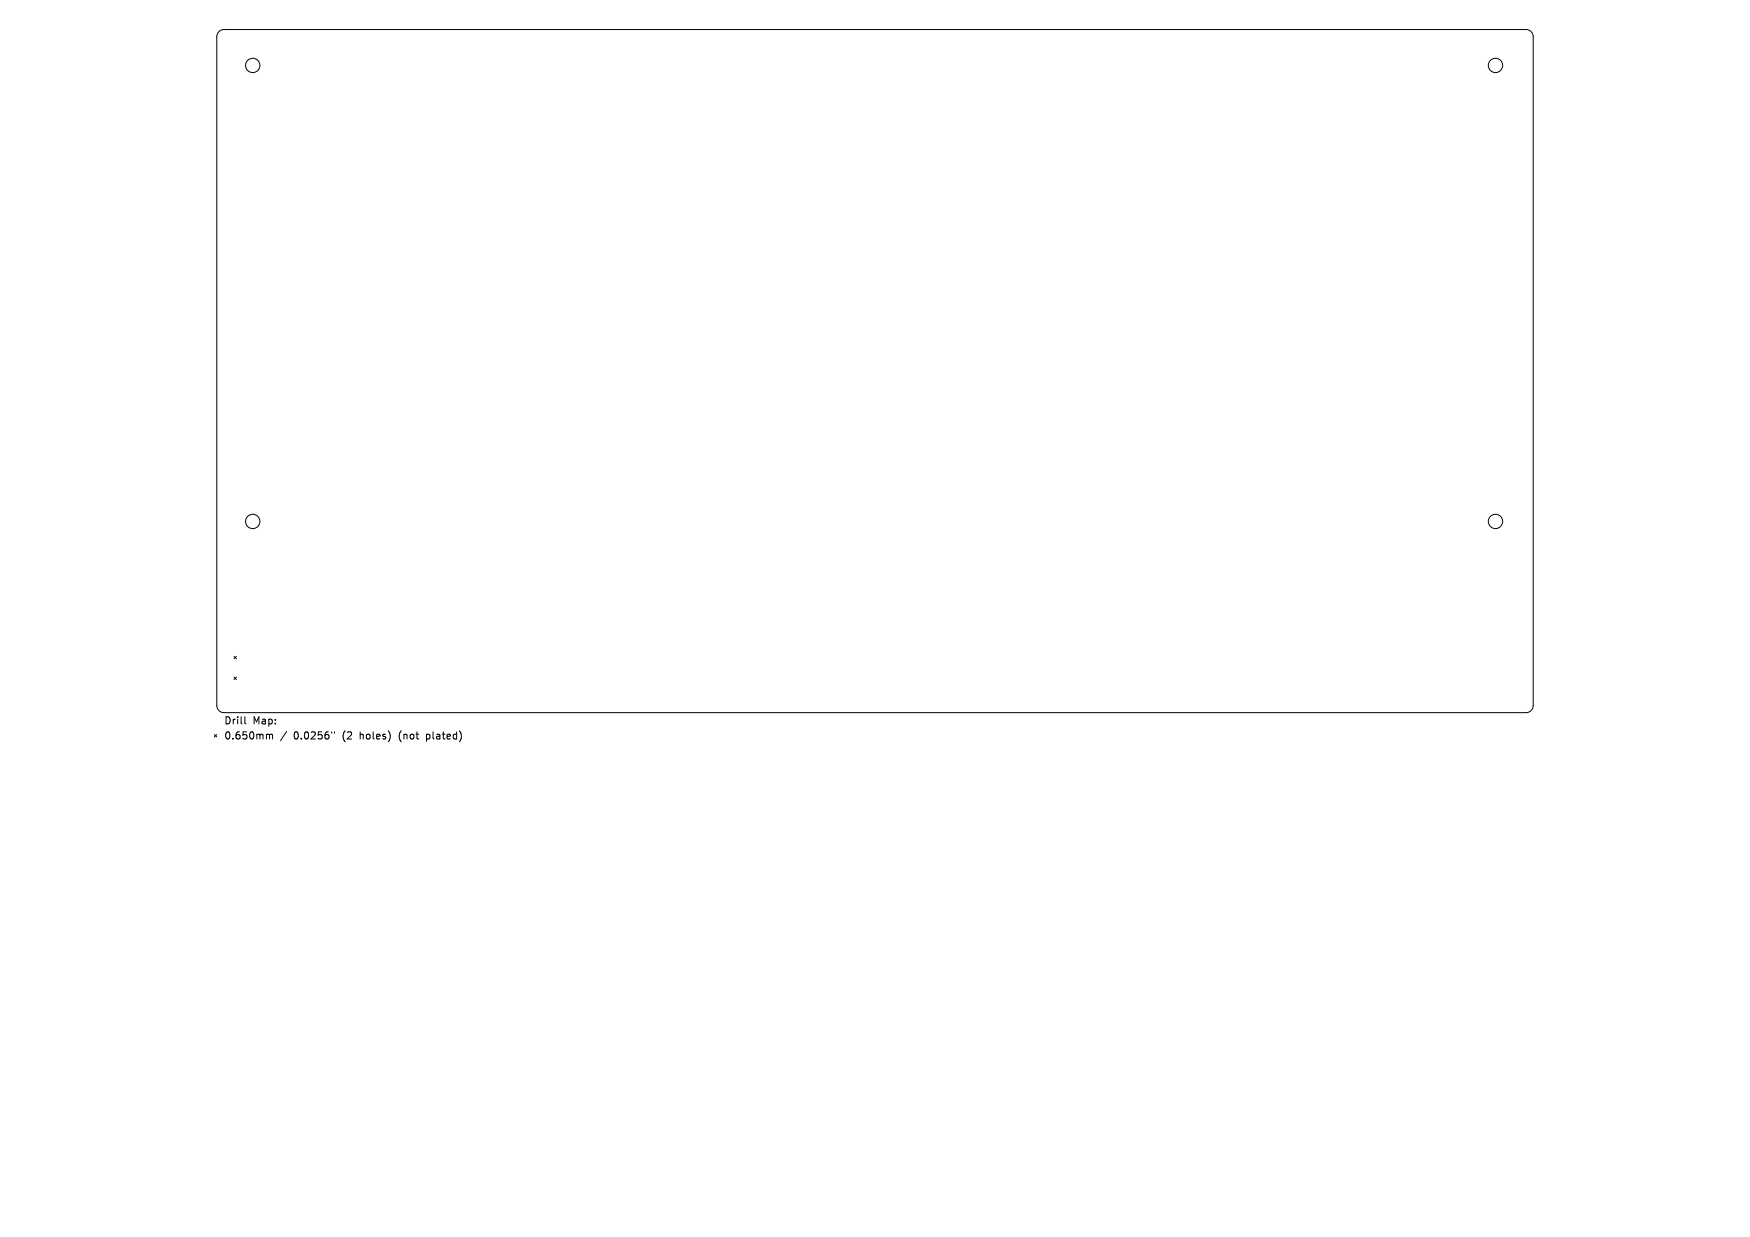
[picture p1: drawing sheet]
<svg xmlns="http://www.w3.org/2000/svg" width="297mm" height="210mm" viewBox="0 0 297 210" stroke-linecap="round" stroke-linejoin="round" font-family="sans-serif">
<defs><g id="words">
<g font-size="1.7">
<text x="38" y="123.1">Drill</text>
<text x="38" y="125.7">0.650mm</text>
<text x="42.9" y="123.1">Map:</text>
<text x="49.9" y="125.7">0.0256&quot;</text>
<text x="58.2" y="125.7">(2</text>
<text x="61.2" y="125.7">holes)</text>
<text x="68" y="125.7">(not</text>
<text x="72.8" y="125.7">plated)</text>
</g>
</g></defs>
<g fill="none" stroke="#000" stroke-width=".17">
<path d="M37.2 5.4l.3-.3 .5-.1h221a1.22 1.22 0 0 1 1.2 1.2v113.6a1.22 1.22 0 0 1-1.2 1.2h-221a1.22 1.22 0 0 1-1.2-1.2v-113.6l.1-.5zM39.7 111.4l.4 .4M39.7 115l.4 .4M40.1 111.4l-.4 .4M40.1 115l-.4 .4M36.4 124.7l.4 .4M36.8 124.7l-.4 .4M41.6 121.7v1l.1 .2M45.4 124.7l.3 .1M45.7 124.8l.2-.1h.3l.1 .8M45.7 124.8v.7M48.6 124.2l-1 1.6"/>
<path d="M56.3 124.2v.3M56.8 124.2v.3"/>
<circle cx="42.9" cy="11.1" r="1.22"/>
<circle cx="253.8" cy="11.1" r="1.22"/>
<circle cx="42.9" cy="88.5" r="1.22"/>
<circle cx="253.8" cy="88.5" r="1.22"/>
</g>
<use href="#words"/>
</svg>
